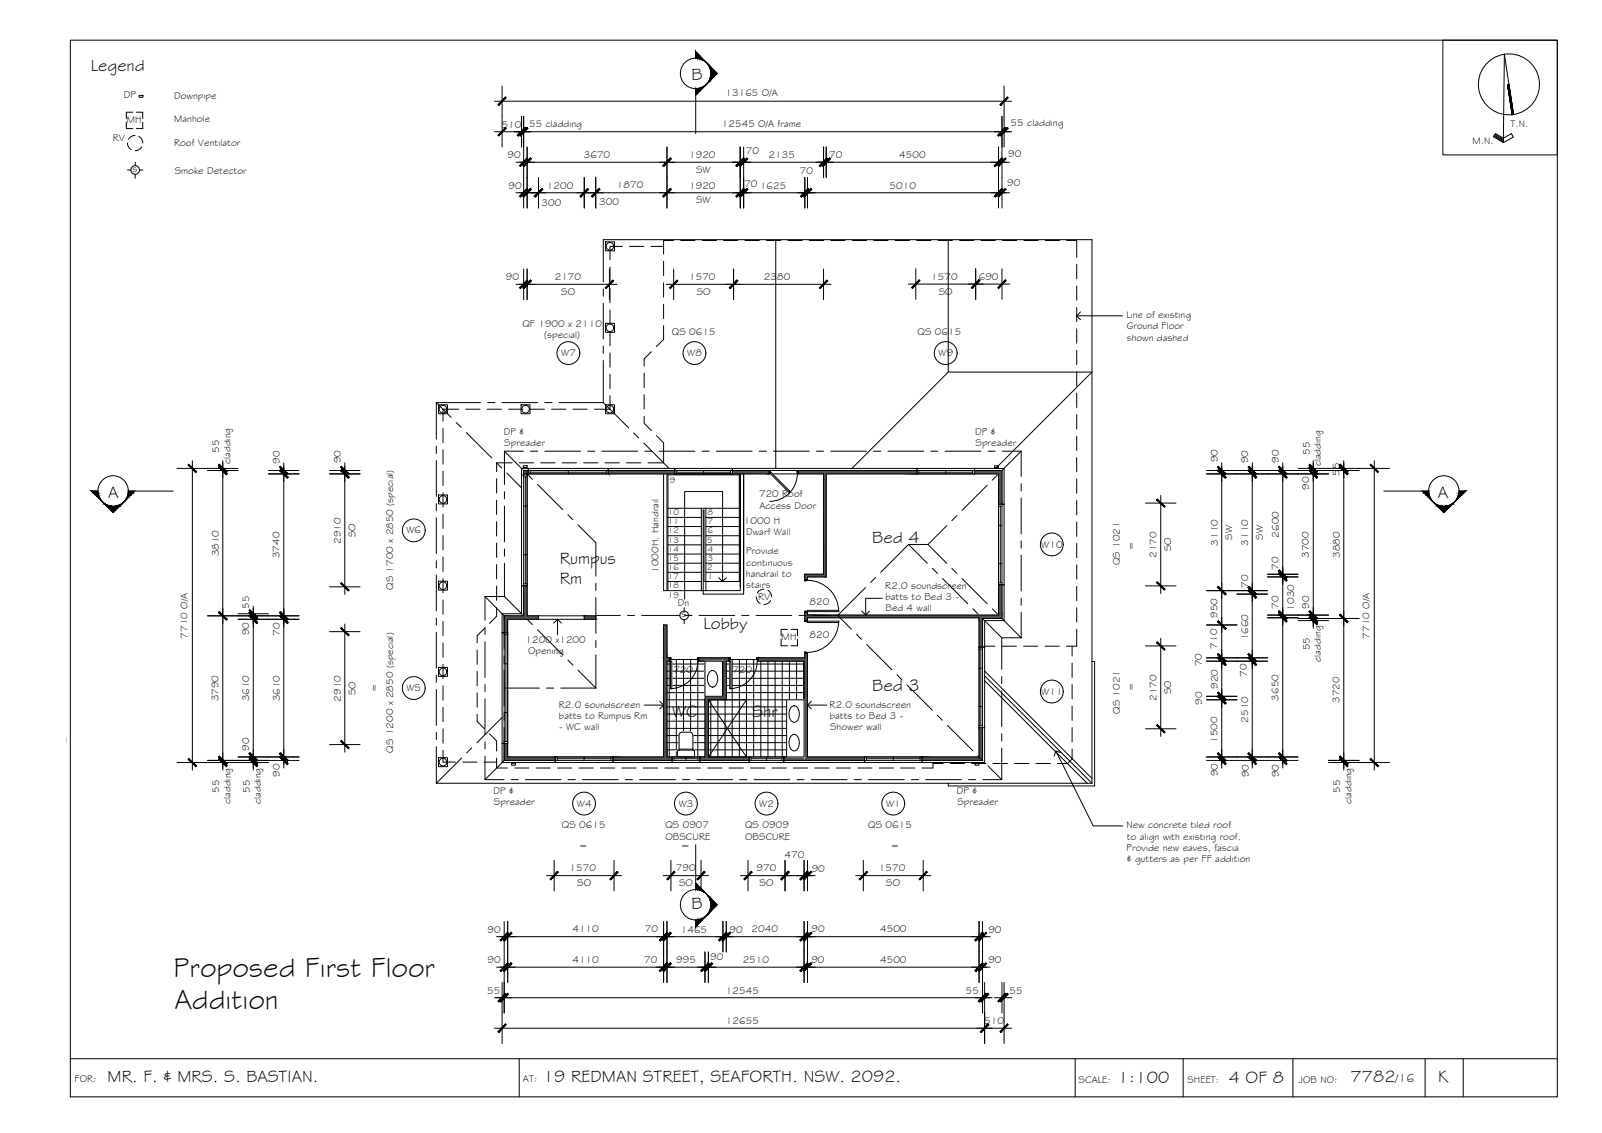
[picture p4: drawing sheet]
<svg xmlns="http://www.w3.org/2000/svg" width="420mm" height="297mm" viewBox="0 0 420 297" stroke-linecap="round" stroke-linejoin="round" font-family="sans-serif">
<defs><g id="words">
<g font-size="7.5">
<text x="45.5" y="256.2">Proposed First Floor</text>
<text x="45.7" y="264.6">Addition</text>
</g>
<g font-size="4.5">
<text x="23.8" y="18.5">Legend</text>
<text x="181.4" y="20.9">B</text>
<text x="28.4" y="130.6">A</text>
<text x="377.1" y="130.6">A</text>
<text x="228.8" y="142.3">Bed 4</text>
<text x="146.8" y="148">Rumpus</text>
<text x="146.8" y="153">Rm</text>
<text x="184.5" y="165">Lobby</text>
<text x="228.8" y="181.1">Bed 3</text>
<text x="176.3" y="188.1">WC</text>
<text x="197.3" y="188.1">Shr</text>
<text x="181.4" y="238.4">B</text>
<text x="28.2" y="283.6">MR. F. &amp; MRS. S. BASTIAN.</text>
<text x="142.4" y="283.6">19 REDMAN STREET, SEAFORTH. NSW. 2092.</text>
<text x="293.2" y="283.9">1:100</text>
<text x="322.3" y="283.9">4 OF 8</text>
<text x="354.2" y="283.8">7782</text>
<text x="377.2" y="283.7">K</text>
</g>
<text font-size="3.2" x="366" y="283.8">/16</text>
<g font-size="2.6">
<text x="32.5" y="25.7">DP</text>
<text x="45.7" y="26">Downpipe</text>
<text x="190.3" y="25.3">13165 O/A</text>
<text x="33.3" y="32.3">MH</text>
<text x="45.7" y="32">Manhole</text>
<text x="131.6" y="33.5">510</text>
<text x="138.8" y="33.4">55 cladding</text>
<text x="189.3" y="33.3">12545 O/A frame</text>
<text x="265.1" y="33.1">55 cladding</text>
<text x="396.2" y="33.4">T.N.</text>
<text x="29.6" y="37.1">RV</text>
<text x="45.7" y="38.4">Roof Ventilator</text>
<text x="133.1" y="41.5">90</text>
<text x="153.1" y="41.4">3670</text>
<text x="180.7" y="41.5">1920</text>
<text x="195.6" y="40.4">70</text>
<text x="201.6" y="41.5">2135</text>
<text x="217.5" y="41.4">70</text>
<text x="235.8" y="41.5">4500</text>
<text x="264.4" y="41.1">90</text>
<text x="386.2" y="37.7">M.N.</text>
<text x="34.8" y="45.1">s</text>
<text x="45.8" y="45.5">Smoke Detector</text>
<text x="182.5" y="45.3">SW</text>
<text x="209.7" y="45.6">70</text>
<text x="133.4" y="49.5">90</text>
<text x="142" y="54">300</text>
<text x="143.4" y="49.5">1200</text>
<text x="157.1" y="53.7">300</text>
<text x="161.8" y="49.4">1870</text>
<text x="180.7" y="49.5">1920</text>
<text x="182.5" y="53.3">SW</text>
<text x="195.2" y="49.1">70</text>
<text x="199.3" y="49.5">1625</text>
<text x="233.3" y="49.5">5010</text>
<text x="264.2" y="48.8">90</text>
<text x="132.7" y="73.5">90</text>
<text x="145.5" y="73.4">2170</text>
<text x="147.2" y="77.3">SO</text>
<text x="180.7" y="73.4">1570</text>
<text x="182.7" y="77.3">SO</text>
<text x="200.3" y="73.5">2380</text>
<text x="244.2" y="73.4">1570</text>
<text x="246.2" y="77.3">SO</text>
<text x="256.7" y="73.4">690</text>
<text x="295.4" y="83.4">Line of existing</text>
<text x="137" y="85.6">QF 1900 x 2110</text>
<text x="142.8" y="88.5">(special)</text>
<text x="176.2" y="87.9">QS 0615</text>
<text x="240.6" y="87.9">QS 0615</text>
<text x="295.5" y="86.4">Ground Floor</text>
<text x="295.5" y="89.3">shown dashed</text>
<text x="147.2" y="93.4">W7</text>
<text x="180.3" y="93.4">W8</text>
<text x="246.2" y="93.4">W9</text>
<text x="132.1" y="114">DP &amp;</text>
<text x="255.7" y="114">DP &amp;</text>
<text x="57.5" y="118.7" transform="rotate(-90 57.5 118.7)">55</text>
<text x="132.3" y="116.9">Spreader</text>
<text x="255.8" y="116.9">Spreader</text>
<text x="343.5" y="119.3" transform="rotate(-90 343.5 119.3)">55</text>
<text x="60.4" y="121.7" transform="rotate(-90 60.4 121.7)">cladding</text>
<text x="73.4" y="121.6" transform="rotate(-90 73.4 121.6)">90</text>
<text x="89.4" y="121.5" transform="rotate(-90 89.4 121.5)">90</text>
<text x="319.4" y="121.2" transform="rotate(-90 319.4 121.2)">90</text>
<text x="327.4" y="121.4" transform="rotate(-90 327.4 121.4)">90</text>
<text x="335.4" y="121.4" transform="rotate(-90 335.4 121.4)">90</text>
<text x="346.4" y="122.3" transform="rotate(-90 346.4 122.3)">cladding</text>
<text x="351.4" y="124.8" transform="rotate(-90 351.4 124.8)">55</text>
<text x="199.1" y="130.4">720 Roof</text>
<text x="343.4" y="128.5" transform="rotate(-90 343.4 128.5)">90</text>
<text x="195.1" y="137.3">1000 H</text>
<text x="199.2" y="133.3">Access Door</text>
<text x="89.4" y="142.6" transform="rotate(-90 89.4 142.6)">2910</text>
<text x="93.2" y="140.9" transform="rotate(-90 93.2 140.9)">SO</text>
<text x="106.6" y="139.8">W6</text>
<text x="195.7" y="140.2">Dwarf Wall</text>
<text x="273.1" y="143.5">W10</text>
<text x="319.4" y="143" transform="rotate(-90 319.4 143)">3110</text>
<text x="323.2" y="141.6" transform="rotate(-90 323.2 141.6)">SW</text>
<text x="327.4" y="143" transform="rotate(-90 327.4 143)">3110</text>
<text x="331.2" y="141.6" transform="rotate(-90 331.2 141.6)">SW</text>
<text x="335.4" y="140.9" transform="rotate(-90 335.4 140.9)">2600</text>
<text x="57.4" y="145.9" transform="rotate(-90 57.4 145.9)">3810</text>
<text x="73.3" y="146.3" transform="rotate(-90 73.3 146.3)">3740</text>
<text x="195.7" y="145.3">Provide</text>
<text x="195.7" y="148.3">continuous</text>
<text x="293.7" y="148.2" transform="rotate(-90 293.7 148.2)">QS 1021</text>
<text x="297.5" y="144.2" transform="rotate(-90 297.5 144.2)">=</text>
<text x="303.3" y="146.3" transform="rotate(-90 303.3 146.3)">2170</text>
<text x="307.2" y="144.6" transform="rotate(-90 307.2 144.6)">SO</text>
<text x="335.3" y="149.5" transform="rotate(-90 335.3 149.5)">70</text>
<text x="343.3" y="146.2" transform="rotate(-90 343.3 146.2)">3700</text>
<text x="351.4" y="146.2" transform="rotate(-90 351.4 146.2)">3880</text>
<text x="103.1" y="154.7" transform="rotate(-90 103.1 154.7)">QS 1700 x 2850 (special)</text>
<text x="172.7" y="150.2" transform="rotate(-90 172.7 150.2)">1000H. Handrail</text>
<text x="195.7" y="151.2">handrail to</text>
<text x="195.7" y="154.1">stairs</text>
<text x="232.2" y="154.5">R2.0 soundscreen</text>
<text x="327.3" y="154.1" transform="rotate(-90 327.3 154.1)">70</text>
<text x="65.4" y="159.6" transform="rotate(-90 65.4 159.6)">55</text>
<text x="177.7" y="158.8">Dn</text>
<text x="178.8" y="161.9">s</text>
<text x="198.8" y="157.3">RV</text>
<text x="212.3" y="158.6">820</text>
<text x="232.2" y="157.4">batts to Bed 3 -</text>
<text x="232.2" y="160.3">Bed 4 wall</text>
<text x="319.3" y="162" transform="rotate(-90 319.3 162)">950</text>
<text x="335.3" y="159.7" transform="rotate(-90 335.3 159.7)">70</text>
<text x="339.4" y="160.1" transform="rotate(-90 339.4 160.1)">1030</text>
<text x="343.4" y="159.6" transform="rotate(-90 343.4 159.6)">90</text>
<text x="49.2" y="167.4" transform="rotate(-90 49.2 167.4)">7710 O/A</text>
<text x="65.4" y="166.6" transform="rotate(-90 65.4 166.6)">90</text>
<text x="73.3" y="166.6" transform="rotate(-90 73.3 166.6)">70</text>
<text x="205" y="167.9">MH</text>
<text x="212.3" y="167.1">820</text>
<text x="327.4" y="167.9" transform="rotate(-90 327.4 167.9)">1660</text>
<text x="359.2" y="167.4" transform="rotate(-90 359.2 167.4)">7710 O/A</text>
<text x="137.8" y="168.5">1200 x1200</text>
<text x="138.5" y="171.4">Opening</text>
<text x="319.2" y="170" transform="rotate(-90 319.2 170)">710</text>
<text x="343.5" y="170.5" transform="rotate(-90 343.5 170.5)">55</text>
<text x="346.4" y="173.5" transform="rotate(-90 346.4 173.5)">cladding</text>
<text x="176.6" y="176.5">720</text>
<text x="192.1" y="176.5">720</text>
<text x="315.2" y="174.7" transform="rotate(-90 315.2 174.7)">70</text>
<text x="327" y="177.5" transform="rotate(-90 327 177.5)">70</text>
<text x="57.3" y="183.9" transform="rotate(-90 57.3 183.9)">3790</text>
<text x="65.4" y="183.9" transform="rotate(-90 65.4 183.9)">3610</text>
<text x="73.4" y="183.9" transform="rotate(-90 73.4 183.9)">3610</text>
<text x="89.4" y="184" transform="rotate(-90 89.4 184)">2910</text>
<text x="93.2" y="182.2" transform="rotate(-90 93.2 182.2)">SO</text>
<text x="99" y="181.5" transform="rotate(-90 99 181.5)">=</text>
<text x="106.6" y="181.2">W5</text>
<text x="146.6" y="185.6">R2.0 soundscreen</text>
<text x="217.6" y="185.6">R2.0 soundscreen</text>
<text x="273.1" y="182.1">W11</text>
<text x="297.5" y="181.2" transform="rotate(-90 297.5 181.2)">=</text>
<text x="303.3" y="183.8" transform="rotate(-90 303.3 183.8)">2170</text>
<text x="307.2" y="182" transform="rotate(-90 307.2 182)">SO</text>
<text x="315.3" y="184.8" transform="rotate(-90 315.3 184.8)">90</text>
<text x="319.4" y="180.6" transform="rotate(-90 319.4 180.6)">920</text>
<text x="335.4" y="183.7" transform="rotate(-90 335.4 183.7)">3650</text>
<text x="351.3" y="184.2" transform="rotate(-90 351.3 184.2)">3720</text>
<text x="146.6" y="188.5">batts to Rumpus Rm</text>
<text x="146.7" y="191.5">- WC wall</text>
<text x="217.6" y="188.5">batts to Bed 3 -</text>
<text x="217.7" y="191.5">Shower wall</text>
<text x="293.7" y="187.2" transform="rotate(-90 293.7 187.2)">QS 1021</text>
<text x="327.3" y="189.5" transform="rotate(-90 327.3 189.5)">2510</text>
<text x="0" y="194.3">ector - Existing</text>
<text x="65.4" y="196.8" transform="rotate(-90 65.4 196.8)">90</text>
<text x="103.1" y="197.3" transform="rotate(-90 103.1 197.3)">QS 1200 x 2850 (special)</text>
<text x="319.3" y="194.8" transform="rotate(-90 319.3 194.8)">1500</text>
<text x="73.4" y="203.6" transform="rotate(-90 73.4 203.6)">90</text>
<text x="319.4" y="203.6" transform="rotate(-90 319.4 203.6)">90</text>
<text x="327.6" y="203.8" transform="rotate(-90 327.6 203.8)">90</text>
<text x="335.4" y="203.8" transform="rotate(-90 335.4 203.8)">90</text>
<text x="57.5" y="207.8" transform="rotate(-90 57.5 207.8)">55</text>
<text x="65.5" y="207.8" transform="rotate(-90 65.5 207.8)">55</text>
<text x="129.4" y="208.1">DP &amp;</text>
<text x="251" y="208.1">DP &amp;</text>
<text x="351.5" y="207.8" transform="rotate(-90 351.5 207.8)">55</text>
<text x="60.4" y="210.9" transform="rotate(-90 60.4 210.9)">cladding</text>
<text x="68.4" y="210.9" transform="rotate(-90 68.4 210.9)">cladding</text>
<text x="129.5" y="211.1">Spreader</text>
<text x="151.3" y="211.5">W4</text>
<text x="178" y="211.5">W3</text>
<text x="199.1" y="211.5">W2</text>
<text x="232.4" y="211.5">W1</text>
<text x="251.1" y="211.1">Spreader</text>
<text x="354.4" y="210.8" transform="rotate(-90 354.4 210.8)">cladding</text>
<text x="147.3" y="217.2">QS 0615</text>
<text x="174.5" y="217.2">QS 0907</text>
<text x="174.5" y="220.1">OBSCURE</text>
<text x="195.4" y="217.2">QS 0909</text>
<text x="195.4" y="220.1">OBSCURE</text>
<text x="227.7" y="217.2">QS 0615</text>
<text x="295.4" y="217.2">New concrete tiled roof</text>
<text x="295.6" y="220.1">to align with existing roof.</text>
<text x="151.9" y="222.6">=</text>
<text x="178.6" y="222.6">=</text>
<text x="205.8" y="225">470</text>
<text x="233.6" y="222.6">=</text>
<text x="295.5" y="223">Provide new eaves, fascia</text>
<text x="295.5" y="226">&amp; gutters as per FF addition</text>
<text x="149.4" y="228.4">1570</text>
<text x="151.4" y="232.3">SO</text>
<text x="177.3" y="228.4">790</text>
<text x="178.1" y="232.3">SO</text>
<text x="198.4" y="228.4">970</text>
<text x="199.2" y="232.3">SO</text>
<text x="212.9" y="228.5">90</text>
<text x="230.5" y="228.4">1570</text>
<text x="232.5" y="232.3">SO</text>
<text x="127.9" y="244.5">90</text>
<text x="150.1" y="244.5">4110</text>
<text x="169.1" y="244.5">70</text>
<text x="178.5" y="244.5">1465</text>
<text x="191.4" y="244.5">90</text>
<text x="197.1" y="244.5">2040</text>
<text x="212.9" y="244.5">90</text>
<text x="230.8" y="244.5">4500</text>
<text x="259.2" y="244.5">90</text>
<text x="186.3" y="251.7">90</text>
<text x="127.9" y="252.5">90</text>
<text x="150.1" y="252.5">4110</text>
<text x="168.9" y="252.5">70</text>
<text x="177.4" y="252.5">995</text>
<text x="194.8" y="252.5">2510</text>
<text x="212.8" y="252.5">90</text>
<text x="230.8" y="252.5">4500</text>
<text x="259.2" y="252.5">90</text>
<text x="127.8" y="260.5">55</text>
<text x="190.4" y="260.5">12545</text>
<text x="253.3" y="260.5">55</text>
<text x="264.8" y="260.5">55</text>
<text x="190.4" y="268.5">12655</text>
<text x="258.1" y="268.5">510</text>
<text x="19.6" y="283.8">FOR:</text>
<text x="137.2" y="283.6">AT:</text>
<text x="282.9" y="283.9">SCALE:</text>
<text x="311.5" y="283.9">SHEET:</text>
<text x="340.7" y="283.9">JOB NO:</text>
</g>
<g font-size="2.2">
<text x="175.7" y="126.5">9</text>
<text x="175.2" y="135.1">10</text>
<text x="175.2" y="137.4">11</text>
<text x="185.6" y="137.4">7</text>
<text x="185.6" y="135.1">8</text>
<text x="175.2" y="139.8">12</text>
<text x="175.2" y="142.3">13</text>
<text x="185.5" y="142.3">5</text>
<text x="185.5" y="139.8">6</text>
<text x="175.2" y="144.6">14</text>
<text x="175.2" y="147.1">15</text>
<text x="175.2" y="149.5">16</text>
<text x="185.5" y="149.5">2</text>
<text x="185.6" y="147.1">3</text>
<text x="185.6" y="144.6">4</text>
<text x="175.2" y="151.8">17</text>
<text x="175.2" y="154.3">18</text>
<text x="185.5" y="151.8">1</text>
<text x="175.2" y="156.6">19</text>
</g>
</g></defs>
<!-- layer: BORDER -->
<g fill="none" stroke="#000" stroke-width=".26">
<path d="M18.4 10.5h390v277.1h-390zM378.4 10.5h30v30.1h-30zM391.8 35.6l2.5 1.5M391.9 35.4l2.4 1.4M392.1 35.2l2.2 1.3M395.4 22.2l1.2 7.9M396.9 30l-2.3-15.8-.3 23.2 2.6-1.5-.5-.9-2.1 1.2-2.1-1.2-.5 .8 2.6 1.6M18.4 277.6h390M136.2 277.6v10M282 277.6v10M310.3 277.6v10M339.1 277.6v10"/>
<path d="M373.8 277.6v10M383.8 277.6v10"/>
<circle cx="395.7" cy="22.1" r="8"/>
</g>
<!-- layer: SERVICES -->
<g fill="none" stroke="#000" stroke-width=".26">
<path d="M33.1 32v1.7h1.7M33.4 37.5l.2 .8 .8 .9M34.8 29.4h-1.7v1.7M35.4 35.5l-1.1 .4-.6 .6M35.8 29.4h1.6v1.7M36.4 35.8l.9 .9 .1 .8M36.5 25h1v.5h-1zM37.2 38.5l-.6 .6-1.2 .4M37.4 32v1.7h-1.6M33.4 44.6h.9M35.5 42.5v.9M35.5 45.7v1"/>
<path d="M36.6 44.6h.9M137.2 122.1h1v.5h-1zM260.8 122.1h1v.5h-1zM179.4 159.3v.9M198.4 156.5l.3 1.1 .7 .6M200.4 154.5l-1.2 .3-.6 .7M201.4 154.7l.6 .6 .4 1.2M202.1 157.5l-.6 .6-1.1 .4M177.4 161.3h.9M179.4 162.5v1M180.6 161.3h.9M204.9 167.6v1.7h1.7"/>
<path d="M206.6 165h-1.7v1.7M207.5 165h1.7v1.7M209.2 167.6v1.7h-1.7M134.2 200.1h1v.5h-1zM255.7 200.1h1v.5h-1z"/>
<circle cx="35.5" cy="44.6" r="1.13"/>
<circle cx="179.4" cy="161.3" r="1.13"/>
</g>
<!-- layer: EXISTING -->
<g fill="none" stroke="#000" stroke-width=".26">
<path d="M158.8 63.4h2.4v2.4h-2.4zM160 70v3.8M160 75.6v3.8M163.3 64.6h-3.3v3.5M165.1 64.6h3.8M170.8 64.6h3.2M174 68.5v3.8M174 74.1v3.8M174 79.8v3.7M176.6 63h-2.6v3.6M178.5 63h3.8M184.2 63h3.7"/>
<path d="M189.8 63h3.7M195.4 63h3.7M201 63h3.8M206.7 63h3.7M212.3 63h3.7M217.9 63h3.7M223.5 63h3.8M229.2 63h3.7M234.8 63h3.7M240.4 63h3.7M246 63h3.8M251.7 63h3.7"/>
<path d="M257.3 63h3.7M262.9 63h3.7M268.5 63h3.8M274.2 63h3.7M279.8 63h2.6v4.5M282.4 69.3v3.8M282.4 75v3.7M158.8 84.8h2.4v2.3h-2.4zM160 81.3v3.7M160 86.9v3.7M160 92.5v3.8M160 98.1v3.8"/>
<path d="M168.9 97.8v3.8M170.8 92.2l-1.9 1.9v1.9M174 85.4v3.6l-1.8 1.9M282.4 80.6v3.7M282.4 86.2v3.8M282.4 91.8v3.8M282.4 97.5v3.7M115 106.1h2.4v2.4h-2.4zM116.2 112.3v3.7M116.2 117.9v3.8M120.3 107.3h-4.1v3.1M122.2 107.3h3.7"/>
<path d="M127.8 107.3h3.7M133.4 107.3h3.7M136.7 106.1h2.3v2.4h-2.3zM139 107.3h3.8M144.7 107.3h3.7M150.3 107.3h3.7M158.8 106.1h2.4v2.4h-2.4zM160 103.8v3.5h-4.1M168.9 109.1v1.9l1.9 1.9M168.9 103.5v3.7M172.2 114.2l1.8 1.9v5.2h-4M282.4 103.1v3.7"/>
<path d="M282.4 108.7v3.8M282.4 114.4v3.7M282.4 120v3.7M115 129.8h2.4v2.3h-2.4zM116.2 123.5v3.8M116.2 129.2v3.7M116.2 134.8v3.7M130.2 125.5v3.8M130.2 131.1v3.8M130.2 136.8v3.7M134.3 121.3h-4.1v2.3M136.2 121.3h3.8"/>
<path d="M141.8 121.3h3.8M147.5 121.3h3.7M153.1 121.3h3.7M158.7 121.3h3.7M164.3 121.3h3.8M282.4 125.6v3.7M282.4 131.2v3.8M282.4 136.9v3.7M115 152.4h2.4v2.3h-2.4zM116.2 140.4v3.8M116.2 146v3.8M116.2 151.7v3.7"/>
<path d="M116.2 157.3v3.8M130.2 142.4v3.7M130.2 148v3.8M130.2 153.6v3.8M130.2 159.3v2.3l-1.8 1.8M282.4 142.5v3.7M282.4 148.1v3.7M282.4 153.7v3.8M282.4 159.4v3.7M115 175h2.4v2.3h-2.4zM116.2 162.9v3.8M116.2 168.6v3.7"/>
<path d="M116.2 174.2v3.7M116.2 179.8v3.8M125.1 170.4v3.8M125.1 176v3.8M127 164.8l-1.9 1.9v1.8M258.2 169.4h2.7M262.8 169.4h3.8M268.4 169.4h3.8M274.1 169.4h3.7M281.2 169.4v2.6M281.2 173.9v3.7M281.2 179.5v3.7"/>
<path d="M282.4 165v4.4h-2.7M115 198.6h2.4v2.4h-2.4zM116.2 185.4v3.8M116.2 191.1v3.7M116.2 196.7v3.1h3.3M121.3 199.8h3.8M125.1 187.3v1.9l1.9 1.8M125.1 181.6v3.8M127 199.8h3.2M128.4 192.4l1.8 1.9v2.6M130.2 198.7v2.7h2.9M244.7 199.9v1.5h-2.9"/>
<path d="M281.2 196.4v2.6l-1.2 1.2h-2.7M281.2 185.1v3.8M281.2 190.7v3.8M135 201.4h3.7M140.6 201.4h3.7M146.2 201.4h3.8M151.8 201.4h3.8M157.5 201.4h3.7M163.1 201.4h3.7M168.7 201.4h3.8M174.3 201.4h3.8M180 201.4h3.7"/>
<path d="M185.6 201.4h3.7M191.2 201.4h3.8M196.8 201.4h3.8M202.5 201.4h3.7M208.1 201.4h3.7M213.7 201.4h3.8M219.3 201.4h3.8M225 201.4h3.7M230.6 201.4h3.7M236.2 201.4h3.8M244.7 200.2h2.6M249.2 200.2h3.8"/>
<path d="M254.8 200.2h3.8M260.5 200.2h3.7M266.1 200.2h3.7M271.7 200.2h3.8"/>
<circle cx="160" cy="64.6" r="1.01"/>
<circle cx="160" cy="85.9" r="1.01"/>
<circle cx="116.2" cy="107.3" r="1.01"/>
<circle cx="137.8" cy="107.3" r="1.01"/>
<circle cx="160" cy="107.3" r="1.01"/>
<circle cx="116.2" cy="130.9" r="1.01"/>
<circle cx="116.2" cy="153.5" r="1.01"/>
<circle cx="116.2" cy="176.2" r="1.01"/>
<circle cx="116.2" cy="199.8" r="1.01"/>
</g>
<!-- layer: ROOFPLAN EXIST. -->
<g fill="none" stroke="#000" stroke-width=".26">
<path d="M158.2 73.9v-11.1h128.2v110.6M158.2 75.7v1.9M158.2 79.5v9.4M203.5 62.8v60M248.7 62.8v34.8l-25.3 25.2M158.2 90.8v1.8M158.2 94.5v11.1M248.7 97.6h37.7l-25.3 25.2M114.4 105.6l3.9 3.8M114.4 105.6v9.5M114.4 117v1.9M114.4 105.6h11.6"/>
<path d="M119.6 110.8l1.4 1.3M122.3 113.4l6.6 6.6M127.9 105.6h1.9M131.6 105.6h9.4M142.9 105.6h1.9M146.6 105.6h11.6M158.2 105.6l6.7 6.6M166.2 113.5l1.3 1.3M168.9 116.2l6.6 6.6M114.4 120.7v9.4M114.4 132v1.9M114.4 135.8v9.3"/>
<path d="M130.2 121.4l1.4 1.3M132.9 124l3.9 3.9M114.4 147v1.9M114.4 150.8v9.3M114.4 162v1.9M114.4 165.8v9.3M114.4 177v1.9M114.4 180.8v9.4M114.4 192v1.9M114.4 195.8v9.6M121.1 198.7l-6.7 6.7M123.7 196.1l-1.3 1.3"/>
<path d="M131.7 188.1l-6.6 6.6M114.4 205.4h134.3"/>
</g>
<!-- layer: STAIRS -->
<g fill="none" stroke="#000" stroke-width=".26">
<path d="M174 124.2v30.6h9.9M175.2 133.3h18.7M175.2 135.7h8.7M175.2 138h8.7M183.9 133.3v21.5M185.1 133.3v21.5M185.1 135.7h8.8M185.1 138h8.8M195 124.2v31.6h-10.6v-22.1h.2v18.8h9.5M174.9 154.8v-30.6h19.2v30.6h-10.2M175.2 152.5h8.7M175.2 140.5h8.7"/>
<path d="M175.2 142.8h8.7M175.2 145.3h8.7M175.2 147.7h8.7M175.2 150h8.7M185.1 140.5h8.8M185.1 142.8h8.8M185.1 145.3h8.8M185.1 147.7h8.8M185.1 150h8.8M193.9 152.5v-28h-18.7v30.3"/>
</g>
<!-- layer: INSULCLAD -->
<path d="M138.5 122.8h-1.7v1.7M159.5 122.8h17.5M192.1 122.8h48.4M255.6 122.8h7.7v9.4M136.8 153.6v7.3h-5.1v5M263.3 153.3v9.4h-5.1v6.9M131.7 194.9v5h13.9M160.7 199.9h15.6M183.6 199.9h12.9M205.6 199.9h21.1M258.2 190.7v9.2h-16.4" fill="none" stroke="#000" stroke-width=".26"/>
<!-- layer: ROOFPLAN NEW -->
<g fill="none" stroke="#000" stroke-width=".26">
<path d="M132.3 118.3h5M132.3 118.3v8.7M132.3 118.3l4.7 4.7M139.1 118.3h1.9M142.9 118.3h9.4M154.1 118.3h1.9M157.9 118.3h9.3M169.1 118.3h1.9M172.9 118.3h9.4M184.1 118.3h1.9M187.9 118.3h9.4M199.1 118.3h1.9"/>
<path d="M202.9 118.3h9.3M214.1 118.3h1.9M217.9 118.3h9.4M229.1 118.3h1.9M232.9 118.3h9.4M244.1 118.3h1.9M247.9 118.3h9.3M259.1 118.3h1.9M262.9 118.3h4.9M267.8 118.3v6.6M267.8 118.3l-4.9 4.9M132.3 128.9v1.9"/>
<path d="M132.3 132.7v9.3M138.3 124.3l1.3 1.4M141 127l6.6 6.6M148.9 134.9l1.3 1.4M151.6 137.6l4.7 4.7v8.7M248.3 137.8l-4.9 4.9 4.9 5M251 135.2l-1.4 1.3M258.9 127.2l-6.6 6.6M261.6 124.6l-1.3 1.3M267.8 126.8v1.9M267.8 130.6v9.3M127.2 156.4v6.2"/>
<path d="M127.2 156.4h5.1M127.2 156.4l5 5.1v8.6M132.3 143.9v1.9M132.3 147.7v8.7M132.3 156.4l4.7 4.7M156.3 152.9v1.9M156.3 156.7v9.3M227 154l-7.3 7.3M229.6 151.4l-1.3 1.3M238.3 142.7l4.9 5M243.4 142.7h-5.1l-7.3 7.4M244.5 149l1.4 1.3"/>
<path d="M247.2 151.7l6.6 6.6M249.6 149l1.4 1.3M252.3 151.7l6.6 6.6M255.2 159.6l1.3 1.3M260.3 159.6l1.3 1.3M267.8 141.8v1.9M267.8 145.6v9.3M267.8 156.8v1.9M127.2 164.5v1.8M127.2 168.2v9.4M127.2 179.5v1.8M132.2 172v1.8"/>
<path d="M132.2 175.7v9.4M138.3 162.4l1.3 1.4M141 165.1l6.6 6.6M148.9 173.1l1.3 1.3M151.6 175.7l4.7 4.7M156.3 161.3h6.4M156.3 167.9v1.9M156.3 171.7v8.7M164.6 161.3h1.8M168.3 161.3h9.4M179.5 161.3h1.9M183.3 161.3h9.4"/>
<path d="M194.5 161.3h1.9M198.3 161.3h9.4M209.6 161.3h1.8M213.3 161.3h6.4M219.7 161.3l3.6 3.7M224.6 166.3l1.4 1.3M227.3 169l6.6 6.6M235.3 176.9l1.3 1.3M237.9 179.6l6.6 6.6M257.8 162.3l4.9 4.9M262.7 167.2h5.1M262.7 167.2v8.3"/>
<path d="M262.7 177.4v1.8M262.9 162.3l4.9 4.9M267.8 160.6v6.6M127.2 183.2v9.4M127.2 194.5v1.8M127.2 198.2v6.2M132.2 190.7v8.7l-5 5M132.2 180.4h9.2M132.2 187v1.8M143.3 180.4h1.9M147.1 180.4h9.2M245.9 187.5l1.3 1.3"/>
<path d="M248.5 190.2l6.6 6.6M256.5 198.1l1.3 1.3M262.7 181.1v9.4M262.7 192.4v1.8M262.7 196.1v8.3M127.2 204.4h5M134 204.4h1.9M137.8 204.4h9.4M149 204.4h1.9M152.8 204.4h9.3M164 204.4h1.9M167.8 204.4h9.4"/>
<path d="M179 204.4h1.9M182.8 204.4h9.4M194 204.4h1.9M197.8 204.4h9.3M209 204.4h1.9M212.8 204.4h9.4M224 204.4h1.9M227.8 204.4h9.4M239 204.4h1.9M242.8 204.4h9.3M254 204.4h1.9M257.8 204.4h4.9"/>
<path d="M259.1 200.8l3.6 3.6"/>
</g>
<!-- layer: HATCH -->
<g fill="#545454" stroke="#545454" stroke-width=".26">
<path d="M137.3 123.4l.9 .8v-.8zM137.3 123.4l.9 .8h-.9z"/>
<path d="M159.8 123.4l17.2 .8v-.8zM159.8 123.4l17.2 .8h-17.2z"/>
<path d="M159.5 123.4l.3 .8v-.8zM159.5 123.4l.3 .8h-.3z"/>
<path d="M192.1 123.4l9.6 .8v-.8zM192.1 123.4l9.6 .8h-9.6z"/>
<path d="M209.3 123.4l31.2 .8v-.8zM209.3 123.4l31.2 .8h-31.2z"/>
<path d="M216 124.2l.7 26.4v-26.4zM216 124.2l.7 26.4h-.7z"/>
<path d="M211.1 150.6l5.6 .6v-.6zM211.1 150.6l5.6 .6h-5.6z"/>
<path d="M211.1 151.2l.7 .7v-.7zM211.1 151.2l.7 .7h-.7z"/>
<path d="M255.6 123.4l7.2 .8v-.8zM255.6 123.4l7.2 .8h-7.2z"/>
<path d="M261.9 124.2l.9 8v-8zM261.9 124.2l.9 8h-.9z"/>
<path d="M137.3 153.6l.9 7.9v-7.9zM137.3 153.6l.9 7.9h-.9z"/>
<path d="M153.2 161.5l3 .9v-.9zM153.2 161.5l3 .9h-3z"/>
<path d="M132.2 161.5l9 .9v-.9zM132.2 161.5l9 .9h-9z"/>
<path d="M132.2 162.4l.9 3.5v-3.5zM132.2 162.4l.9 3.5h-.9z"/>
<path d="M132.2 194.9l.9 3.6v-3.6zM132.2 194.9l.9 3.6h-.9z"/>
<path d="M132.2 198.5l13.4 .9v-.9zM132.2 198.5l13.4 .9h-13.4z"/>
<path d="M174 163.8l.9 8.7v-8.7zM174 163.8l.9 8.7h-.9z"/>
<path d="M174 172.5l1.6 .8v-.8zM174 172.5l1.6 .8h-1.6z"/>
<path d="M174 173.3l.9 25.2v-25.2zM174 173.3l.9 25.2h-.9z"/>
<path d="M160.7 198.5l15.6 .9v-.9zM160.7 198.5l15.6 .9h-15.6z"/>
<path d="M183.2 172.5l8 .8v-.8zM183.2 172.5l8 .8h-8z"/>
<path d="M189.6 173.3l.9 9.3v-9.3zM189.6 173.3l.9 9.3h-.9z"/>
<path d="M184.9 182.6l5.6 .9v-.9zM184.9 182.6l5.6 .9h-5.6z"/>
<path d="M184.9 183.5l.9 15v-15zM184.9 183.5l.9 15h-.9z"/>
<path d="M183.6 198.5l12.9 .9v-.9zM183.6 198.5l12.9 .9h-12.9z"/>
<path d="M211.1 171.3l.7 1.2v-1.2zM211.1 171.3l.7 1.2h-.7z"/>
<path d="M198.7 172.5l13.1 .8v-.8zM198.7 172.5l13.1 .8h-13.1z"/>
<path d="M210.9 173.3l.9 25.2v-25.2zM210.9 173.3l.9 25.2h-.9z"/>
<path d="M205.6 198.5l21.1 .9v-.9zM205.6 198.5l21.1 .9h-21.1z"/>
<path d="M256.8 190.7l.9 7.8v-7.8zM256.8 190.7l.9 7.8h-.9z"/>
<path d="M241.8 198.5l15.9 .9v-.9zM241.8 198.5l15.9 .9h-15.9z"/>
<path d="M261.9 153.3l.9 8v-8zM261.9 153.3l.9 8h-.9z"/>
<path d="M211.1 160.5l.7 .8v-.8zM211.1 160.5l.7 .8h-.7z"/>
<path d="M211.1 161.3l51.7 .7v-.7zM211.1 161.3l51.7 .7h-51.7z"/>
<path d="M256.8 162l6 .2v-.2zM256.8 162l6 .2h-6z"/>
<path d="M211.1 162l.7 .7v-.7zM211.1 162l.7 .7h-.7z"/>
<path d="M256.8 162.2l.9 7.4v-7.4zM256.8 162.2l.9 7.4h-.9z"/>
</g>
<!-- layer: NEWWORK -->
<g fill="none" stroke="#000" stroke-width=".26">
<path d="M138.2 123.4v1.1h-1.4M138.5 123.4h-1.2v1.1M138.5 122.8v1.4h-1.2M159.5 123.4h17.5M159.5 122.8v1.4h17.5v-1.4M192.1 123.4h48.4M192.1 122.8v1.4h23.9v26.4h-4.9v1.3h.7v-.7h4.9v-27h23.8v-1.4M201.7 123.4v.8M209.3 123.4v.8M255.6 123.4h7.2v8.8M255.6 122.8v1.4h6.3v8h1.4M136.8 153.6h1.4v7.9h3v.9h-8.1v3.5h-1.4"/>
<path d="M137.3 153.6v7.9h-5.1v4.4M262.8 153.3v8.9h-5.1v7.4M263.3 153.3h-1.4v8h-50.1v-.8h-.7v2.2h.7v-.7h45v7.6h1.4M153.2 161.5h3v.9h-3zM183.2 172.5v.8v-.8M183.2 173.3h6.4v9.3h-4.7v15.9h-1.3v1.4M183.2 172.5h8v.8h-.7v10.2h-4.7v15h10.7v1.4M258.2 177.2l28.2 28.2M258.2 178.5l26.9 26.9M258.2 175.9l28.2 28.2M131.7 194.9h1.4v3.6h12.5v1.4M132.2 194.9v4.5h13.4"/>
<path d="M160.7 199.9v-1.4h13.3v-34.7h.9v8.7h.7v.8h-.7v25.2h1.4v1.4M160.7 199.4h15.6M183.6 199.4h12.9M205.6 199.4h21.1M205.6 199.9v-1.4h5.3v-25.2h-12.1v-.8h12.3v-1.2h.7v27.2h14.9v1.4M257.7 190.7v8.7h-15.9M258.2 190.7h-1.4v7.8h-15v1.4M248.7 205.4h37.7v-32h.7v32.7h-38.4z"/>
</g>
<!-- layer: TILES -->
<g fill="none" stroke="#000" stroke-width=".26">
<path d="M174.9 174.1h14.7M174.9 176h14.7M174.9 177.8h14.7M174.9 179.7h14.7M175.5 173.3v25.2M175.6 172.9h7.6M177.4 172.9v25.6M179.3 172.9v25.6M181.1 172.9v25.6M183 172.9v25.6M184.9 173.3v9.3M186.8 173.3v9.3"/>
<path d="M188.6 173.3v9.3M190.5 174.1h20.4M190.5 176h20.4M190.5 177.8h20.4M190.5 179.7h20.4M191.2 172.9h7.6M192 172.9v25.6M193.9 172.9v25.6M195.8 172.9v25.6M197.7 172.9v25.6M199.5 173.3v25.2M201.4 173.3v25.2"/>
<path d="M203.3 173.3v25.2M205.2 173.3v25.2M207 173.3v25.2M208.9 173.3v25.2M210.8 173.3v25.2M174.9 181.6h14.7M174.9 183.5h10M174.9 185.3h10M174.9 187.2h10M174.9 189.1h10M174.9 191h10M174.9 192.8h10"/>
<path d="M174.9 194.7h10M174.9 196.6h10M185.8 185.3h25.1M185.8 187.2h25.1M185.8 189.1h25.1M185.8 191h25.1M185.8 192.8h25.1M185.8 194.7h25.1M185.8 196.6h25.1M186.4 183.5v15M188.3 183.5v15M190.2 183.5v15"/>
<path d="M190.5 181.6h20.4M190.5 183.5h20.4"/>
</g>
<!-- layer: MASK -->
<g fill="#fff" stroke="#fff" stroke-width=".26">
<path d="M202.2 123.8l.2 .3h-.5z"/>
<path d="M201.9 124.1h.5l4.8 4.8z"/>
<path d="M211.8 162.8l8.2 .4h-8.2zM211.8 162.8l8.2 .4v-.4z"/>
<path d="M191.4 173.3h.3l-.3 7.3zM191.7 173.3l-.3 7.3h.3z"/>
<path d="M175.8 173.3l.4 7.3v-7.3zM175.8 173.3l.4 7.3h-.4z"/>
<path d="M201.9 124.1l4.9 4.8h.4zM206.8 128.9h.4l-.2 .2z"/>
<path d="M206.3 183.5h4.6v15zM206.3 183.5v15h4.6z"/>
<path d="M189.5 173.3l-4.6 9.3h4.6zM184.9 173.3h4.6l-4.6 9.3z"/>
<path d="M178.9 192h2.2zM178.7 192h2.4z"/>
<path d="M178.7 192h2.4zM178.7 192h2.4z"/>
<path d="M178.7 192h2.5zM178.6 192h2.6z"/>
<path d="M178.6 192h2.6zM178.6 192h2.6z"/>
<path d="M178.6 192l2.7 .1zM178.5 192.1h2.8z"/>
<path d="M178.5 192.1h2.9zM178.4 192.1h3z"/>
<path d="M178.4 192.1h3zM178.4 192.1h3z"/>
<path d="M178.4 192.1l3.1 .1zM178.4 192.1l3.1 .1z"/>
<path d="M178.3 192.2h3.2zM178.3 192.2h3.2z"/>
<path d="M178.3 192.2l3.3 .1zM178.3 192.2l3.3 .1z"/>
<path d="M178.2 192.3h3.4zM178.2 192.3h3.4z"/>
<path d="M178.2 192.3l3.5 .1zM178.2 192.3l3.5 .1z"/>
<path d="M178.2 192.4h3.5zM178.2 192.4h3.5z"/>
<path d="M178.2 192.4l3.5 .2zM178.2 192.4l3.5 .2h-3.6zM178.1 192.6h3.6zM178.1 192.6h3.6z"/>
<path d="M178.1 192.6l3.6 .1v-.1zM178.1 192.6l3.6 .1h-3.6z"/>
<path d="M178.1 192.7l3.6 4v-4zM178.1 192.7l3.6 4h-3.6z"/>
<path d="M177.9 196.7h4.1zM177.9 196.7h4.1z"/>
<path d="M177.9 196.7h4.1zM177.8 196.7h4.2z"/>
<path d="M177.8 196.7h4.3zM177.8 196.7h4.3z"/>
<path d="M177.8 196.7h4.3zM177.8 196.7h4.3z"/>
<path d="M177.7 196.7l4.4 .1zM177.7 196.7l4.4 .1z"/>
<path d="M177.7 196.8h4.4zM177.7 196.8h4.4z"/>
<path d="M177.7 196.8l4.5 .1zM177.7 196.8l4.5 .1z"/>
<path d="M177.7 196.9h4.5zM177.7 196.9h4.5z"/>
<path d="M177.7 196.9l4.5 1.6v-1.6zM177.7 196.9l4.5 1.6h-4.5z"/>
<path d="M211.8 160v.4l8.2-.4zM211.8 160.4l8.2-.4v.4z"/>
</g>
<path d="M201.9 124.1l.3-.3 5 5.1-.2 .2zM175.8 173.3h.4v7.3h-.4zM184.9 173.3h4.6v9.3h-4.6zM191.4 173.3h.3v7.3h-.3zM211.8 162.8h8.2v.4h-8.2zM211.8 160h8.2v.4h-8.2zM181.7 192.7a.75 .75 0 0 0-.7-.7h-2.1a.75 .75 0 0 0-.8 .7v4h-.4M181.7 192.7v4l.4 .2 .1 1.6h-4.5v-1.8M206.3 183.5h4.6v15h-4.6z" fill="none" stroke="#fff" stroke-width=".26"/>
<!-- layer: DOORS -->
<g fill="none" stroke="#000" stroke-width=".26">
<path d="M201.7 123.4h.4l-.2 .8h-.2zM201.9 124.1l.3-.3 5 5.1-.2 .2zM209 123.4h.3v.8h-.2zM211.1 151.9h.7v.3l-.7 .1zM175.6 172.5h.4l-.2 .8h-.2zM175.8 173.3h.4v7.3h-.4zM182.9 172.5h.3v.8h-.2zM191.2 172.5h.3l-.1 .8h-.2zM191.4 173.3h.3v7.3h-.3zM198.4 172.5h.4v.8h-.2zM211.1 162.7h.7v.1l-.7 .2zM211.1 170.9l.7 .2v.2h-.7z"/>
<path d="M211.1 160.2l.7 .2v.1h-.7zM211.8 162.8h8.2v.4h-8.2zM211.8 160h8.2v.4h-8.2z"/>
</g>
<!-- layer: 0.13 -->
<path d="M209.1 124.2a7.2 7.2 0 0 1-7.2 7.2M211.8 152.1a8.2 8.2 0 0 1 8.2 8.2M141.2 161.5h12M141.2 162.4h12M183 173.3a7.2 7.2 0 0 1-7.2 7.2M198.6 173.3a7.2 7.2 0 0 1-7.2 7.2M220 162.8a8.2 8.2 0 0 1-8.2 8.2" fill="none" stroke="#000" stroke-width=".26"/>
<!-- layer: WETAREA FIXTURES -->
<path d="M184.9 173.3h4.6v9.3h-4.6zM186.3 176a1.23 1.23 0 0 1 1.3 0 1.23 1.23 0 0 1 .6 1.2 2.21 2.21 0 0 1-1.3 2.9 2.3 2.3 0 0 1-1.2-3.2zM177.7 196.7h4.2l.3 .2v1.6h-4.5zM178.1 196.4h3.6M181.7 192.7a.75 .75 0 0 0-.7-.7h-2.1a.75 .75 0 0 0-.8 .7v4M181.7 192.7v4M185.8 183.5h10v15h-10zM185.8 183.5l10 15M195.8 183.5l-10 15M206.3 183.5h4.6v15h-4.6zM207.6 192.9a1.15 1.15 0 0 1 1.3-.2 1.15 1.15 0 0 1 .6 1.1 2.44 2.44 0 0 1-1.1 3.1 2.03 2.03 0 0 1-1.4-2.7zM207.6 185.4a1.16 1.16 0 0 1 1.3-.2 1.16 1.16 0 0 1 .6 1.1 2.44 2.44 0 0 1-1.1 3.1 2.03 2.03 0 0 1-1.4-2.7z" fill="none" stroke="#000" stroke-width=".26"/>
<!-- layer: DIMENSION -->
<g fill="none" stroke="#000" stroke-width=".26">
<path d="M129.7 34.5h9.1M129.7 26.5h135.6M131.7 22.5v16M134.8 34.5h130.5M136.8 30.5v8M137.3 30.5v24M138.2 38.5v16M174.9 38.5v16M194.1 38.5v16M195 38.5v16M216 38.5v8M216.7 38.5v8"/>
<path d="M261.9 38.5v16M262.8 30.5v24M263.3 22.5v16M135.3 42.5h129.5M135.3 50.5h129.5M141.2 46.5v8M153.2 46.5v8M156.2 46.5v8M211.1 46.5v8M211.8 46.5v8M135.3 74.5h26.5M137.3 70.5v8"/>
<path d="M138.2 70.5v8M159.8 70.5v8M174.7 74.5h43.3M176.7 70.5v8M192.4 70.5v8M216 70.5v8M238.2 74.5h19.7M240.2 70.5v8M253.9 74.5h10.9M255.9 70.5v8M262.8 70.5v8M46.4 122.8h16"/>
<path d="M50.4 120.8v81.1M54.4 123.4h8M58.4 120.8v81.1M70.4 124.2h8M70.4 123.4h8M74.4 121.3v80.1M86.4 124.2h8M86.4 123.4h8M90.4 121.3v34.5M300.4 131.9h8M304.4 129.9v25.7M316.4 124.2h32"/>
<path d="M316.4 123.4h40M320.4 121.3v80.1M328.5 121.3l-.1 80.1M336.4 121.3v80.1M340.4 122.8h24M344.4 120.8v43.9M352.4 120.8v4.5M352.4 121.3v80.6M360.4 120.8v81.1M66.4 158.9v43M86.4 153.9h8M300.4 153.6h8"/>
<path d="M316.4 154.8h16M324.4 155.8h8M332.4 150.6h8M332.4 151.2h8M54.4 161.5h24M62.4 160.9h8M62.4 162.4h16M86.4 165.6h8M90.4 163.6v33.6M300.4 169.3h8M304.4 167.4v25.7M316.4 172.5h16"/>
<path d="M316.4 173.3h16M316.4 163.8h8M332.4 161.3h16M332.4 162h8M340.4 162.2h16M340.4 162.7h8M46.4 199.9h24M54.4 199.4h24M62.4 198.5h16M86.4 195.2h8M300.4 191.1h8M316.4 199.4h24"/>
<path d="M316.4 198.5h24M316.4 182.6h8M316.4 183.5h8M348.4 199.9h16M348.4 199.4h8M143.3 229.6h19.7M145.3 225.6v8M161 225.6v8M174 229.6h11.9M176 225.6v8M183.9 225.6v8M194.2 229.6h19.6"/>
<path d="M196.2 225.6v8M205.9 225.6v8M210.9 225.6v8M211.8 225.6v8M224.4 229.6h19.7M226.4 225.6v8M242.1 225.6v8M130.2 253.6h129.5M130.2 245.6h129.5M131.7 257.6v16M132.2 241.6v24M133.1 241.6v16"/>
<path d="M174 241.6v16M174.9 241.6v16M184.9 249.6v8M185.8 249.6v8M189.6 241.6v8M190.5 241.6v8M210.9 241.6v16M211.8 241.6v16M256.8 241.6v16M257.7 241.6v24M258.2 257.6v16M262.8 257.6v8"/>
<path d="M263.3 257.6v16M129.7 261.6h130.5M129.7 269.6h130.5M256.2 269.6h9.1M260.8 261.6h4.5"/>
</g>
<!-- layer: 0 -->
<g fill="#000" stroke="#000" stroke-width=".26">
<path d="M130.6 35.4l.2 .2 1.8-2.2zM132.6 33.4l.2 .2-2 2z"/>
<path d="M132.6 25.4l-1.8 2.2 2-2zM132.6 25.4l-1.8 2.2-.2-.2z"/>
<path d="M135.7 35.4l.2 .2 1.8-2.2zM137.7 33.4l.2 .2-2 2z"/>
<path d="M137.7 33.4l-1.8 2.2 2-2zM137.7 33.4l-1.8 2.2-.2-.2z"/>
<path d="M138.2 33.4l-1.8 2.2 2-2zM136.2 35.4l2-2-1.8 2.2z"/>
<path d="M138.2 33.4l-1.8 2.2 2-2zM136.2 35.4l2-2-1.8 2.2z"/>
<path d="M261.7 35.4l.2 .2 1.8-2.2zM263.7 33.4l.2 .2-2 2z"/>
<path d="M261.7 35.4l.2 .2 1.8-2.2zM263.7 33.4l.2 .2-2 2z"/>
<path d="M262.2 27.4l.3 .2 1.7-2.2zM264.2 25.4l.2 .2-1.9 2z"/>
<path d="M264.2 33.4l-1.7 2.2 1.9-2zM262.2 35.4l2-2-1.7 2.2z"/>
<path d="M136.2 43.4l.2 .2 1.8-2.2zM138.2 41.4l.2 .2-2 2z"/>
<path d="M136.2 51.4l.2 .2 1.8-2.2zM138.2 49.4l.2 .2-2 2z"/>
<path d="M139.1 41.4l-1.8 2.2 2-2zM137.1 43.4l2-2-1.8 2.2z"/>
<path d="M139.1 41.4l-1.8 2.2 2-2zM137.1 43.4l2-2-1.8 2.2z"/>
<path d="M139.1 49.4l-1.8 2.2 2-2zM137.1 51.4l2-2-1.8 2.2z"/>
<path d="M139.1 49.4l-1.8 2.2 2-2zM137.1 51.4l2-2-1.8 2.2z"/>
<path d="M140.1 51.4l.2 .2 1.8-2.2zM142.1 49.4l.3 .2-2.1 2z"/>
<path d="M142.1 49.4l-1.8 2.2 2.1-2zM140.1 51.4l2-2-1.8 2.2z"/>
<path d="M152.1 51.4l.2 .2 1.8-2.2zM154.1 49.4l.3 .2-2.1 2z"/>
<path d="M154.1 49.4l-1.8 2.2 2.1-2zM154.1 49.4l-1.8 2.2-.2-.2z"/>
<path d="M157.1 49.4l-2 2 .2 .2zM157.1 49.4l.2 .2-2 2z"/>
<path d="M157.1 49.4l-1.8 2.2 2-2zM157.1 49.4l-1.8 2.2-.2-.2z"/>
<path d="M173.8 43.4l.2 .2 1.8-2.2zM175.8 41.4l.3 .2-2.1 2z"/>
<path d="M173.8 51.4l.2 .2 1.8-2.2zM175.8 49.4l.3 .2-2.1 2z"/>
<path d="M175.8 41.4l-1.8 2.2 2.1-2zM173.8 43.4l2-2-1.8 2.2z"/>
<path d="M175.8 49.4l-1.8 2.2 2.1-2zM173.8 51.4l2-2-1.8 2.2z"/>
<path d="M193 43.4l.2 .2 1.8-2.2zM195 41.4l.2 .2-2 2z"/>
<path d="M193 51.4l.2 .2 1.8-2.2zM195 49.4l.2 .2-2 2z"/>
<path d="M193 51.4l.2 .2 1.8-2.2zM195 49.4l.2 .2-2 2z"/>
<path d="M193 43.4l.2 .2 1.8-2.2zM195 41.4l.2 .2-2 2z"/>
<path d="M195 41.4l-1.8 2.2 2-2zM193 43.4l2-2-1.8 2.2z"/>
<path d="M195.9 49.4l-1.8 2.2 2-2zM195.9 49.4l-1.8 2.2-.2-.2z"/>
<path d="M195.9 49.4l-1.8 2.2 2-2zM195.9 49.4l-1.8 2.2-.2-.2z"/>
<path d="M195.9 41.4l-1.8 2.2 2-2zM193.9 43.4l2-2-1.8 2.2z"/>
<path d="M210 51.4l.2 .2 1.8-2.2zM212 49.4l.2 .2-2 2z"/>
<path d="M210 51.4l.2 .2 1.8-2.2zM212 49.4l.2 .2-2 2z"/>
<path d="M212.7 49.4l-1.8 2.2 2-2zM210.7 51.4l2-2-1.8 2.2z"/>
<path d="M212.7 49.4l-1.8 2.2 2-2zM210.7 51.4l2-2-1.8 2.2z"/>
<path d="M214.9 43.4l.2 .2 1.8-2.2zM216.9 41.4l.2 .2-2 2z"/>
<path d="M214.9 43.4l.2 .2 1.8-2.2zM216.9 41.4l.2 .2-2 2z"/>
<path d="M217.6 41.4l-1.8 2.2 2-2zM217.6 41.4l-1.8 2.2-.2-.2z"/>
<path d="M217.6 41.4l-1.8 2.2 2-2zM217.6 41.4l-1.8 2.2-.2-.2z"/>
<path d="M260.8 43.4l.2 .2 1.8-2.2zM262.8 41.4l.2 .2-2 2z"/>
<path d="M260.8 43.4l.2 .2 1.8-2.2zM262.8 41.4l.2 .2-2 2z"/>
<path d="M262.8 49.4l-2 2 .2 .2zM262.8 49.4l.2 .2-2 2z"/>
<path d="M262.8 49.4l-2 2 .2 .2zM262.8 49.4l.2 .2-2 2z"/>
<path d="M263.7 41.4l-1.8 2.2 2-2zM263.7 41.4l-1.8 2.2-.2-.2z"/>
<path d="M263.7 49.4l-1.8 2.2 2-2zM263.7 49.4l-1.8 2.2-.2-.2z"/>
<path d="M136.2 75.4l.2 .2 1.8-2.2zM138.2 73.4l.2 .3-2 1.9z"/>
<path d="M139.1 73.4l-1.8 2.2 2-1.9zM137.1 75.4l2-2-1.8 2.2z"/>
<path d="M139.1 73.4l-1.8 2.2 2-1.9zM137.1 75.4l2-2-1.8 2.2z"/>
<path d="M160.7 73.4l-2 2 .2 .2zM160.7 73.4l.2 .3-2 1.9z"/>
<path d="M177.6 73.4l-1.8 2.2 2-1.9zM177.6 73.4l-1.8 2.2-.2-.2z"/>
<path d="M193.3 73.4l-2 2 .2 .2zM193.3 73.4l.2 .3-2 1.9z"/>
<path d="M193.3 73.4l-1.8 2.2 2-1.9zM193.3 73.4l-1.8 2.2-.2-.2z"/>
<path d="M214.9 75.4l.2 .2 1.8-2.2zM216.9 73.4l.2 .3-2 1.9z"/>
<path d="M241.1 73.4l-1.8 2.2 2-2zM241.1 73.4l-1.8 2.2-.2-.2z"/>
<path d="M256.8 73.4l-2 2 .2 .2zM256.8 73.4l.2 .2-2 2z"/>
<path d="M256.8 73.4l-2 2 .2 .2zM256.8 73.4l.2 .2-2 2z"/>
<path d="M263.7 73.4l-1.8 2.2 2-2zM263.7 73.4l-1.8 2.2-.2-.2z"/>
<path d="M49.3 121.9l2 2 .2-.2zM49.5 121.7l2 2-2.2-1.8z"/>
<path d="M57.5 121.7l-.2 .2 2.2 1.8zM57.3 121.9l2.2 1.8-.2 .2z"/>
<path d="M57.3 122.5l2 2 .2-.3zM57.5 122.2l2 2-2.2-1.7z"/>
<path d="M57.3 122.5l2 2 .2-.3zM57.5 122.2l2 2-2.2-1.7z"/>
<path d="M73.5 122.2l-.2 .3 2.3 1.7zM73.3 122.5l2.3 1.7-.3 .3z"/>
<path d="M73.3 123.4l2 2 .3-.2zM73.3 123.4l.2-.3 2.1 2.1z"/>
<path d="M73.3 123.4l2 2 .3-.2zM73.3 123.4l.2-.3 2.1 2.1z"/>
<path d="M89.5 122.2l-.2 .3 2.3 1.7zM89.3 122.5l2.3 1.7-.3 .3z"/>
<path d="M89.3 123.4l2 2 .3-.2zM89.5 123.1l2.1 2.1-2.3-1.8z"/>
<path d="M89.3 123.4l2 2 .3-.2zM89.5 123.1l2.1 2.1-2.3-1.8z"/>
<path d="M303.3 131l2 2 .2-.2zM303.5 130.8l2 2-2.2-1.8z"/>
<path d="M319.5 122.2l-.2 .3 2.2 1.7zM319.3 122.5l2.2 1.7-.2 .3z"/>
<path d="M319.3 123.4l2 2 .2-.2zM319.5 123.1l2 2.1-2.2-1.8z"/>
<path d="M319.3 123.4l2 2 .2-.2zM319.5 123.1l2 2.1-2.2-1.8z"/>
<path d="M327.6 122.2l-.3 .3 2.3 1.7zM327.3 122.5l2.3 1.7-.2 .3z"/>
<path d="M327.3 123.4l2 2 .2-.2zM327.3 123.4l.2-.3 2 2.1z"/>
<path d="M327.3 123.4l2.1 2 .2-.2zM327.3 123.4l.3-.3 2 2.1z"/>
<path d="M335.5 122.2l-.2 .3 2.2 1.7zM335.3 122.5l2.2 1.7-.2 .3z"/>
<path d="M335.3 123.4l2 2 .2-.2zM335.3 123.4l.2-.3 2 2.1z"/>
<path d="M335.3 123.4l2 2 .2-.2zM335.3 123.4l.2-.3 2 2.1z"/>
<path d="M343.5 121.7l-.2 .2 2.2 1.8zM343.3 121.9l2.2 1.8-.2 .2z"/>
<path d="M343.5 122.2l-.2 .3 2.2 1.7zM343.3 122.5l2.2 1.7-.2 .3z"/>
<path d="M343.3 123.4l2 2 .2-.2zM343.5 123.1l2 2.1-2.2-1.8z"/>
<path d="M343.3 122.5l2 2 .2-.3zM343.5 122.2l2 2-2.2-1.7z"/>
<path d="M343.3 123.4l2 2 .2-.2zM343.5 123.1l2 2.1-2.2-1.8z"/>
<path d="M351.5 121.7l-.2 .2 2.2 1.8zM351.3 121.9l2.2 1.8-.2 .2z"/>
<path d="M351.3 122.5l2 2 .2-.3zM351.5 122.2l2 2-2.2-1.7z"/>
<path d="M351.3 122.5l2 2 .2-.3zM351.5 122.2l2 2-2.2-1.7z"/>
<path d="M359.3 121.9l2 2 .2-.2zM359.3 121.9l.2-.2 2 2z"/>
<path d="M65.5 159.8l-.2 .2 2.2 1.8zM65.3 160l2.2 1.8-.2 .2z"/>
<path d="M89.5 152.8l-.2 .2 2.3 1.7zM89.3 153l2.3 1.7-.3 .3z"/>
<path d="M303.5 152.5l-.2 .2 2.2 1.8zM303.3 152.7l2.2 1.8-.2 .2z"/>
<path d="M319.5 153.7l-.2 .3 2.2 1.7zM319.3 154l2.2 1.7-.2 .2z"/>
<path d="M319.3 154l2 1.9 .2-.2zM319.3 154l.2-.3 2 2z"/>
<path d="M327.3 154l2.2 1.7-2-2zM327.3 154l2.2 1.7-.2 .2z"/>
<path d="M327.3 154l2.2 1.7-2-2zM327.3 154l2.2 1.7-.2 .2z"/>
<path d="M327.3 154.8l2 2.1 .2-.3zM327.3 154.8l.2-.2 2 2z"/>
<path d="M327.3 154.8l2 2.1 .2-.3zM327.3 154.8l.2-.2 2 2z"/>
<path d="M335.5 149.5l-.2 .2 2.2 1.7zM335.3 149.7l2.2 1.7-.2 .3z"/>
<path d="M335.5 149.5l-.2 .2 2.2 1.7zM335.3 149.7l2.2 1.7-.2 .3z"/>
<path d="M335.3 150.4l2 2 .2-.3zM335.3 150.4l.2-.3 2 2z"/>
<path d="M335.3 150.4l2 2 .2-.3zM335.3 150.4l.2-.3 2 2z"/>
<path d="M57.3 160.6l2.2 1.7-2-1.9zM57.3 160.6l2.2 1.7-.2 .3z"/>
<path d="M57.3 160.6l2 2 .2-.3zM57.3 160.6l.2-.2 2 1.9z"/>
<path d="M65.3 160.6l2.2 1.7-2-1.9zM65.3 160.6l2.2 1.7-.2 .3z"/>
<path d="M65.3 160.6l2 2 .2-.3zM65.3 160.6l.2-.2 2 1.9z"/>
<path d="M65.3 161.5l2 2 .2-.2zM65.3 161.5l.2-.3 2 2.1z"/>
<path d="M65.3 161.5l2 2 .2-.2zM65.3 161.5l.2-.3 2 2.1z"/>
<path d="M73.3 160.6l2.3 1.7-2.1-1.9zM73.3 160.6l2.3 1.7-.3 .3z"/>
<path d="M73.3 160.6l2.3 1.7-2.1-1.9zM73.3 160.6l2.3 1.7-.3 .3z"/>
<path d="M73.3 161.5l2 2 .3-.2zM73.3 161.5l.2-.3 2.1 2.1z"/>
<path d="M73.3 161.5l2 2 .3-.2zM73.3 161.5l.2-.3 2.1 2.1z"/>
<path d="M89.3 164.7l2 2 .3-.2zM89.5 164.5l2.1 2-2.3-1.8z"/>
<path d="M303.3 168.5l2 2 .2-.2zM303.5 168.2l2 2.1-2.2-1.8z"/>
<path d="M319.5 162.7l-.2 .3 2.2 1.8zM319.3 163l2.2 1.8-.2 .2z"/>
<path d="M319.5 171.4l-.2 .2 2.2 1.7zM319.3 171.6l2.2 1.7-.2 .3z"/>
<path d="M319.5 171.4l-.2 .2 2.2 1.7zM319.3 171.6l2.2 1.7-.2 .3z"/>
<path d="M319.3 163l2 2 .2-.2zM319.5 162.7l2 2.1-2.2-1.8z"/>
<path d="M319.3 172.5l2 2 .2-.2zM319.3 172.5l.2-.3 2 2.1z"/>
<path d="M319.3 172.5l2 2 .2-.2zM319.3 172.5l.2-.3 2 2.1z"/>
<path d="M327.5 171.4l-.2 .2 2.2 1.7zM327.3 171.6l2.2 1.7-.2 .3z"/>
<path d="M327.5 171.4l-.2 .2 2.2 1.7zM327.3 171.6l2.2 1.7-.2 .3z"/>
<path d="M327.3 172.5l2 2 .2-.2zM327.3 172.5l.2-.3 2 2.1z"/>
<path d="M327.3 172.5l2 2 .2-.2zM327.3 172.5l.2-.3 2 2.1z"/>
<path d="M335.5 160.1l-.2 .3 2.2 1.8zM335.3 160.4l2.2 1.8-.2 .2z"/>
<path d="M335.5 160.1l-.2 .3 2.2 1.8zM335.3 160.4l2.2 1.8-.2 .2z"/>
<path d="M335.3 161.1l2 2 .2-.3zM335.3 161.1l.2-.3 2 2z"/>
<path d="M335.3 161.1l2 2 .2-.3zM335.3 161.1l.2-.3 2 2z"/>
<path d="M343.5 160.1l-.2 .3 2.2 1.8zM343.3 160.4l2.2 1.8-.2 .2z"/>
<path d="M343.5 160.1l-.2 .3 2.2 1.8zM343.3 160.4l2.2 1.8-.2 .2z"/>
<path d="M343.5 161.1l-.2 .2 2.2 1.7zM343.3 161.3l2.2 1.7-.2 .3z"/>
<path d="M343.3 161.3l2 2 .2-.3zM343.3 161.3l.2-.2 2 1.9z"/>
<path d="M343.3 161.8l2 2 .2-.2zM343.3 161.8l.2-.2 2 2z"/>
<path d="M351.5 161.1l-.2 .2 2.2 1.7zM351.3 161.3l2.2 1.7-.2 .3z"/>
<path d="M351.3 161.3l2 2 .2-.3zM351.3 161.3l.2-.2 2 1.9z"/>
<path d="M49.5 198.8l-.2 .2 2.2 1.8zM49.3 199l2.2 1.8-.2 .2z"/>
<path d="M57.3 198.5l2.2 1.8-2-2zM57.3 198.5l2.2 1.8-.2 .2z"/>
<path d="M57.3 198.5l2.2 1.8-2-2zM57.3 198.5l2.2 1.8-.2 .2z"/>
<path d="M65.5 197.4l-.2 .2 2.2 1.8zM65.3 197.6l2.2 1.8-.2 .2z"/>
<path d="M65.5 197.4l-.2 .2 2.2 1.8zM65.3 197.6l2.2 1.8-.2 .2z"/>
<path d="M65.5 198.3l-.2 .2 2.2 1.8zM65.3 198.5l2.2 1.8-.2 .2z"/>
<path d="M73.3 197.6l2.3 1.8-2.1-2zM73.3 197.6l2.3 1.8-.3 .2z"/>
<path d="M73.3 197.6l2.3 1.8-2.1-2zM73.3 197.6l2.3 1.8-.3 .2z"/>
<path d="M89.5 194.1l-.2 .2 2.3 1.8zM89.3 194.3l2.3 1.8-.3 .2z"/>
<path d="M303.5 189.9l-.2 .3 2.2 1.8zM303.3 190.2l2.2 1.8-.2 .2z"/>
<path d="M319.5 181.5l-.2 .2 2.2 1.7zM319.3 181.7l2.2 1.7-.2 .3z"/>
<path d="M319.5 181.5l-.2 .2 2.2 1.7zM319.3 181.7l2.2 1.7-.2 .3z"/>
<path d="M319.5 197.4l-.2 .2 2.2 1.8zM319.3 197.6l2.2 1.8-.2 .2z"/>
<path d="M319.5 197.4l-.2 .2 2.2 1.8zM319.3 197.6l2.2 1.8-.2 .2z"/>
<path d="M319.3 182.6l2 2 .2-.2zM319.5 182.3l2 2.1-2.2-1.8z"/>
<path d="M319.3 182.6l2 2 .2-.2zM319.5 182.3l2 2.1-2.2-1.8z"/>
<path d="M327.5 197.4l-.2 .2 2.2 1.8zM327.3 197.6l2.2 1.8-.2 .2z"/>
<path d="M327.5 197.4l-.2 .2 2.2 1.8zM327.3 197.6l2.2 1.8-.2 .2z"/>
<path d="M335.5 197.4l-.2 .2 2.2 1.8zM335.3 197.6l2.2 1.8-.2 .2z"/>
<path d="M335.5 197.4l-.2 .2 2.2 1.8zM335.3 197.6l2.2 1.8-.2 .2z"/>
<path d="M351.5 198.3l-.2 .2 2.2 1.8zM351.3 198.5l2.2 1.8-.2 .2z"/>
<path d="M351.5 198.3l-.2 .2 2.2 1.8zM351.3 198.5l2.2 1.8-.2 .2z"/>
<path d="M359.5 198.8l-.2 .2 2.2 1.8zM359.3 199l2.2 1.8-.2 .2z"/>
<path d="M57.3 199l2 2 .2-.2zM57.3 199l.2-.2 2 2z"/>
<path d="M65.3 198.5l2 2 .2-.2zM65.3 198.5l.2-.2 2 2z"/>
<path d="M65.3 199l2 2 .2-.2zM65.3 199l.2-.2 2 2z"/>
<path d="M73.3 198.5l2 2 .3-.2zM73.3 198.5l.2-.2 2.1 2z"/>
<path d="M319.3 198.5l2 2 .2-.2zM319.3 198.5l.2-.2 2 2z"/>
<path d="M327.3 198.5l2 2 .2-.2zM327.3 198.5l.2-.2 2 2z"/>
<path d="M335.3 198.5l2 2 .2-.2zM335.3 198.5l.2-.2 2 2z"/>
<path d="M351.3 199l2 2 .2-.2zM351.3 199l.2-.2 2 2z"/>
<path d="M146.2 228.4l-1.8 2.3 2-2zM146.2 228.4l-1.8 2.3-.2-.2z"/>
<path d="M161.9 228.4l-2 2.1 .3 .2zM161.9 228.4l.2 .3-1.9 2z"/>
<path d="M176.9 228.4l-1.8 2.3 2-2zM176.9 228.4l-1.8 2.3-.2-.2z"/>
<path d="M184.7 228.4l-1.9 2.1 .2 .2zM184.7 228.4l.3 .3-2 2z"/>
<path d="M197.1 228.4l-1.8 2.3 2-2zM197.1 228.4l-1.8 2.3-.2-.2z"/>
<path d="M204.8 230.5l.2 .2 1.8-2.3zM206.8 228.4l.2 .3-2 2z"/>
<path d="M206.8 228.4l-1.8 2.3 2-2zM206.8 228.4l-1.8 2.3-.2-.2z"/>
<path d="M211.8 228.4l-2 2.1 .2 .2zM211.8 228.4l.2 .3-2 2z"/>
<path d="M211.8 228.4l-2 2.1 .2 .2zM211.8 228.4l.2 .3-2 2z"/>
<path d="M212.7 228.4l-1.8 2.3 2-2zM212.7 228.4l-1.8 2.3-.2-.2z"/>
<path d="M227.3 228.4l-1.8 2.3 2-2zM227.3 228.4l-1.8 2.3-.2-.2z"/>
<path d="M243 228.4l-2 2.1 .2 .2zM243 228.4l.2 .3-2 2z"/>
<path d="M133.1 252.4l-2 2.1 .2 .2zM133.1 252.4l.2 .3-2 2z"/>
<path d="M133.1 244.4l-2 2.1 .2 .2zM133.1 244.4l.2 .3-2 2z"/>
<path d="M134 252.4l-1.8 2.3 2-2zM134 252.4l-1.8 2.3-.2-.2z"/>
<path d="M134 252.4l-1.8 2.3 2-2zM134 252.4l-1.8 2.3-.2-.2z"/>
<path d="M134 244.4l-1.8 2.3 2-2zM134 244.4l-1.8 2.3-.2-.2z"/>
<path d="M134 244.4l-1.8 2.3 2-2zM134 244.4l-1.8 2.3-.2-.2z"/>
<path d="M174.9 252.4l-2 2.1 .3 .2zM174.9 252.4l.2 .3-1.9 2z"/>
<path d="M174.9 252.4l-2 2.1 .3 .2zM174.9 252.4l.2 .3-1.9 2z"/>
<path d="M174.9 244.4l-2 2.1 .3 .2zM174.9 244.4l.2 .3-1.9 2z"/>
<path d="M174.9 244.4l-2 2.1 .3 .2zM174.9 244.4l.2 .3-1.9 2z"/>
<path d="M175.8 244.4l-1.8 2.3 2.1-2zM175.8 244.4l-1.8 2.3-.2-.2z"/>
<path d="M175.8 252.4l-1.8 2.3 2.1-2zM175.8 252.4l-1.8 2.3-.2-.2z"/>
<path d="M175.8 252.4l-1.8 2.3 2.1-2zM175.8 252.4l-1.8 2.3-.2-.2z"/>
<path d="M175.8 244.4l-1.8 2.3 2.1-2zM175.8 244.4l-1.8 2.3-.2-.2z"/>
<path d="M183.8 254.5l.2 .2 1.8-2.3zM185.8 252.4l.2 .3-2 2z"/>
<path d="M183.8 254.5l.2 .2 1.8-2.3zM185.8 252.4l.2 .3-2 2z"/>
<path d="M186.7 252.4l-1.8 2.3 2-2zM186.7 252.4l-1.8 2.3-.2-.2z"/>
<path d="M186.7 252.4l-1.8 2.3 2-2zM186.7 252.4l-1.8 2.3-.2-.2z"/>
<path d="M190.5 244.4l-2 2.1 .2 .2zM190.5 244.4l.2 .3-2 2z"/>
<path d="M190.5 244.4l-2 2.1 .2 .2zM190.5 244.4l.2 .3-2 2z"/>
<path d="M191.4 244.4l-1.8 2.3 2-2zM191.4 244.4l-1.8 2.3-.2-.2z"/>
<path d="M191.4 244.4l-1.8 2.3 2-2zM191.4 244.4l-1.8 2.3-.2-.2z"/>
<path d="M211.8 244.4l-2 2.1 .2 .2zM211.8 244.4l.2 .3-2 2z"/>
<path d="M211.8 244.4l-2 2.1 .2 .2zM211.8 244.4l.2 .3-2 2z"/>
<path d="M211.8 252.4l-2 2.1 .2 .2zM211.8 252.4l.2 .3-2 2z"/>
<path d="M211.8 252.4l-2 2.1 .2 .2zM211.8 252.4l.2 .3-2 2z"/>
<path d="M212.7 252.4l-1.8 2.3 2-2zM212.7 252.4l-1.8 2.3-.2-.2z"/>
<path d="M212.7 244.4l-1.8 2.3 2-2zM212.7 244.4l-1.8 2.3-.2-.2z"/>
<path d="M212.7 244.4l-1.8 2.3 2-2zM212.7 244.4l-1.8 2.3-.2-.2z"/>
<path d="M212.7 252.4l-1.8 2.3 2-2zM212.7 252.4l-1.8 2.3-.2-.2z"/>
<path d="M255.7 254.5l.2 .2 1.8-2.3zM257.7 252.4l.2 .3-2 2z"/>
<path d="M255.7 254.5l.2 .2 1.8-2.3zM257.7 252.4l.2 .3-2 2z"/>
<path d="M255.7 246.5l.2 .2 1.8-2.3zM257.7 244.4l.2 .3-2 2z"/>
<path d="M255.7 246.5l.2 .2 1.8-2.3zM257.7 244.4l.2 .3-2 2z"/>
<path d="M258.6 252.4l-1.8 2.3 2-2zM258.6 252.4l-1.8 2.3-.2-.2z"/>
<path d="M258.6 244.4l-1.8 2.3 2-2zM258.6 244.4l-1.8 2.3-.2-.2z"/>
<path d="M132.6 260.4l-2 2.1 .2 .2zM132.6 260.4l.2 .3-2 2z"/>
<path d="M132.6 268.4l-1.8 2.3 2-2zM132.6 268.4l-1.8 2.3-.2-.2z"/>
<path d="M133.1 260.4l-1.8 2.3 2-2zM133.1 260.4l-1.8 2.3-.2-.2z"/>
<path d="M133.1 260.4l-1.8 2.3 2-2zM133.1 260.4l-1.8 2.3-.2-.2z"/>
<path d="M258.6 260.4l-2 2.1 .2 .2zM258.6 260.4l.2 .3-2 2z"/>
<path d="M258.6 260.4l-2 2.1 .2 .2zM258.6 260.4l.2 .3-2 2z"/>
<path d="M259.1 268.4l-2 2.1 .3 .2zM259.1 268.4l.2 .3-1.9 2z"/>
<path d="M259.1 268.4l-2 2.1 .3 .2zM259.1 268.4l.2 .3-1.9 2z"/>
<path d="M259.1 260.4l-1.7 2.3 1.9-2zM259.1 260.4l-1.7 2.3-.3-.2z"/>
<path d="M263.7 260.4l-2 2.1 .2 .2zM263.7 260.4l.2 .3-2 2z"/>
<path d="M264.2 260.4l-1.7 2.3 1.9-2zM264.2 260.4l-1.7 2.3-.3-.2z"/>
<path d="M264.2 268.4l-1.7 2.3 1.9-2zM264.2 268.4l-1.7 2.3-.3-.2z"/>
</g>
<!-- layer: WINDOWS -->
<g fill="none" stroke="#000" stroke-width=".26">
<path d="M136.8 124.5v29.1M137.3 124.5v29.1M137.3 132.7h.9M137.3 125h.9M137.8 125v28M138.2 124.5v29.1M138.5 124.2h21M138.5 122.8h21M138.5 123.4h21M139 123.8h20M139 123.4v.8M149 123.4v.8"/>
<path d="M159 123.4v.8M177 124.2h15.1M177 122.8h15.1M177 123.4h15.1M177.5 123.8h14.1M177.5 123.4v.8M184.5 123.4v.8M191.6 123.4v.8M240.5 124.2h15.1M240.5 122.8h15.1M240.5 123.4h15.1M241 123.4v.8"/>
<path d="M241 123.8h14.1M248 123.4v.8M255.1 123.4v.8M261.9 132.7h.9M261.9 132.2v21.1M261.9 137.7h.9M262.3 132.7v20.1M262.8 132.2v21.1M263.3 132.2v21.1M137.3 153h.9M137.3 145.4h.9M261.9 147.8h.9"/>
<path d="M261.9 152.8h.9M131.7 165.9v29M132.2 165.9v29M132.2 174h.9M132.2 166.4h.9M132.7 166.4v28M133.1 165.9v29M256.8 170.2h.9M256.8 169.6v21.1M256.8 175.2h.9M257.2 170.2v20.1M257.7 169.6v21.1"/>
<path d="M258.2 169.6v21.1M132.2 194.4h.9M132.2 186.8h.9M145.6 198.5h15.1M145.6 199.9h15.1M145.6 199.4h15.1M146.1 198.5v.9M146.1 198.9h14.1M153.2 198.5v.9M160.2 198.5v.9M176.3 198.5h7.3M176.3 199.9h7.3"/>
<path d="M176.3 199.4h7.3M176.8 198.9h6.3M176.8 198.5v.9M179.9 198.5v.9M183.1 198.5v.9M196.5 198.5h9.1M196.5 199.9h9.1M196.5 199.4h9.1M197 198.9h8.1M197 198.5v.9M201 198.5v.9M205.1 198.5v.9"/>
<path d="M226.7 198.5h15.1M226.7 199.9h15.1M226.7 199.4h15.1M227.2 198.9h14.1M227.2 198.5v.9M234.3 198.5v.9M241.3 198.5v.9M256.8 185.2h.9M256.8 190.3h.9"/>
<circle cx="149.1" cy="92.6" r="3"/>
<circle cx="182.1" cy="92.6" r="3"/>
<circle cx="248" cy="92.6" r="3"/>
<circle cx="108.5" cy="139" r="3"/>
<circle cx="275.9" cy="142.7" r="3"/>
<circle cx="108.5" cy="180.4" r="3"/>
<circle cx="275.9" cy="181.3" r="3"/>
<circle cx="153.2" cy="210.7" r="3"/>
<circle cx="179.9" cy="210.7" r="3"/>
<circle cx="201" cy="210.7" r="3"/>
<circle cx="234.3" cy="210.7" r="3"/>
</g>
<!-- layer: SECTION POINT -->
<g fill="#000" stroke="#000" stroke-width=".26">
<path d="M184.9 16l.4 .4zM185.7 16.8l.3 .5zM186.4 17.6l1.7 1.7-1.7 1.6zM184.9 22.4l.4-.3zM185.7 21.7l-.4 .4zM26.5 131.2l.4 .4zM27.2 131.9l.6 .4zM28 132.7h3.4l-1.7 1.7zM32.1 131.9l.4-.3zM32.9 131.2l-.4 .4zM375.5 131.2l.4 .4zM375.9 131.6l.4 .3z"/>
<path d="M377 132.7h3.4l-1.7 1.7zM380.6 132.3l.5-.4zM381.9 131.2l-.4 .4zM184.9 234l.4 .4zM185.3 234.4l.4 .4zM186 239.1l-.3 .6zM186.4 235.5l1.7 1.7-1.7 1.7zM184.9 240.4l.4-.4z"/>
<path d="M182.5 13.6l.5 .5v1.2zM182.5 13.6v1.7h.5z"/>
<path d="M183 14.1l.5 .5v.8zM183 14.1v1.2l.5 .1z"/>
<path d="M183.5 14.6l.5 .5v.5zM183.5 14.6v.8l.5 .2z"/>
<path d="M184 15.1l.5 .7zM184 15.1v.5l.5 .2z"/>
<path d="M184.5 15.6l.4 .5zM184.5 15.6l.4 .5z"/>
<path d="M185.7 16.8l.3 .5zM185.3 16.4l.4 .5z"/>
<path d="M186 17.1l.2 .2v.6zM186 17.1l.2 .8z"/>
<path d="M186.2 17.3l.2 1.1zM186.2 17.3l.2 1.1z"/>
<path d="M186.4 17.5v1.5zM186.4 17.5v1.5z"/>
<path d="M186.4 19.6v1.3zM186.4 20.1v.9z"/>
<path d="M182.5 23.3l.5-.1v1.2zM182.5 23.3v1.6l.5-.5z"/>
<path d="M183 23.2l.5-.1v.8zM183 23.2v1.2l.5-.5z"/>
<path d="M183.5 23.1l.5-.1v.4zM183.5 23.1v.8l.5-.5z"/>
<path d="M184 23l.5-.3v.2zM184 23v.4l.5-.5z"/>
<path d="M184.5 22.7l.4-.3zM184.5 22.7v.2l.4-.4z"/>
<path d="M186 21.2l-.3 .5zM185.7 21.7l.3-.3z"/>
<path d="M186.2 20.7v.5h-.2zM186 21.2v.2l.2-.2z"/>
<path d="M186.4 20.1v.9l-.2-.3zM186.2 20.7v.5l.2-.2z"/>
<path d="M24 128.7l.6 .6h1.1zM24 128.7h1.7v.6z"/>
<path d="M24.6 129.3l.5 .5h.7zM24.6 129.3h1.1l.1 .5z"/>
<path d="M25.1 129.8l.5 .5h.4zM25.1 129.8h.7l.2 .5z"/>
<path d="M25.6 130.3l.6 .4zM25.6 130.3h.4l.2 .4z"/>
<path d="M26 130.7l.5 .5zM26 130.7h.2l.3 .5z"/>
<path d="M27.5 132.3l.3 .2h.5zM27.5 132.3l.8 .2z"/>
<path d="M27.2 131.9l.6 .4zM26.9 131.6l.4 .3z"/>
<path d="M27.8 132.5l.1 .2h.9zM27.8 132.5l1 .2z"/>
<path d="M27.9 132.7h1.5zM27.9 132.7h1.5z"/>
<path d="M30 132.7h1.4zM30.5 132.7h.9z"/>
<path d="M30.5 132.7h.9l-.3-.2zM31.1 132.5h.5l-.2 .2z"/>
<path d="M31.1 132.5h.5v-.2zM31.6 132.3h.2l-.2 .2z"/>
<path d="M31.6 132.3h.2l.3-.4zM32.1 131.9l-.3 .4z"/>
<path d="M33.2 130.7l-.3 .5zM33.2 130.7h.1l-.4 .5z"/>
<path d="M33.4 130.3l-.2 .4h.1zM33.4 130.3h.4l-.5 .4z"/>
<path d="M33.6 129.8l-.2 .5h.4zM33.6 129.8h.7l-.5 .5z"/>
<path d="M33.7 129.3l-.1 .5h.7zM33.7 129.3h1.1l-.5 .5z"/>
<path d="M33.7 128.7v.6h1.1zM33.7 128.7h1.6l-.5 .6z"/>
<path d="M373.6 129.3l1.1-.6v.6zM373 128.7l.6 .6 1.1-.6z"/>
<path d="M374.1 129.8l.6-.5 .1 .5zM373.6 129.3l.5 .5 .6-.5z"/>
<path d="M374.8 129.8l.2 .5h-.4zM374.1 129.8l.5 .5 .2-.5z"/>
<path d="M375 130.3l.2 .4h-.2zM374.6 130.3l.4 .4v-.4z"/>
<path d="M375.2 130.7l.3 .5zM375 130.7l.5 .5-.3-.5z"/>
<path d="M376.3 131.9l.5 .4zM376.2 131.9l.3 .4z"/>
<path d="M376.8 132.3l.5 .2h-.5zM376.5 132.3l.3 .2v-.2z"/>
<path d="M376.9 132.7l.4-.2 .5 .2zM376.8 132.5l.1 .2 .4-.2z"/>
<path d="M377 132.7h1.4zM376.9 132.7h.9z"/>
<path d="M379 132.7h1.4zM379 132.7h1.4z"/>
<path d="M379.5 132.7l1.1-.2-.2 .2zM379.5 132.7l1.1-.2z"/>
<path d="M380.1 132.5l.7-.2-.2 .2zM380.1 132.5l.7-.2z"/>
<path d="M380.6 132.3l.5-.4zM381.1 131.9l.4-.3z"/>
<path d="M381.9 131.2l.4-.5zM382.2 130.7l-.3 .5 .4-.5z"/>
<path d="M382.2 130.7l.6-.4zM382.4 130.3l-.2 .4 .6-.4z"/>
<path d="M382.4 130.3l.9-.5-.5 .5zM382.6 129.8l-.2 .5 .9-.5z"/>
<path d="M382.6 129.8l1.2-.5-.5 .5zM382.7 129.3l-.1 .5 1.2-.5z"/>
<path d="M382.7 129.3l1.6-.6-.5 .6zM382.7 128.7v.6l1.6-.6z"/>
<path d="M183 232.1l-.5 1.1h.5zM182.5 231.6l.5 .5-.5 1.1z"/>
<path d="M183.5 232.6l-.5 .6 .5 .1zM183 232.1l.5 .5-.5 .6z"/>
<path d="M183.5 233.3l.5 .2v-.4zM183.5 232.6l.5 .5-.5 .2z"/>
<path d="M184 233.5l.5 .2v-.2zM184 233.1l.5 .4h-.5z"/>
<path d="M184.5 233.7l.4 .3zM184.5 233.5l.4 .5-.4-.3z"/>
<path d="M186 239.1l-.3 .6zM185.7 239.6l-.4 .4z"/>
<path d="M185.7 234.8l.3 .5zM185.7 234.8l.3 .3z"/>
<path d="M186.2 238.6l-.2 .7 .2-.2zM186.2 238.6l-.2 .7z"/>
<path d="M186 235.3l.2 .5v-.5zM186 235.1l.2 .2h-.2z"/>
<path d="M186.4 238.1l-.2 1zM186.4 238.1l-.2 1z"/>
<path d="M186.4 235.5l-.2 .3 .2 .6zM186.2 235.3l.2 .2-.2 .3z"/>
<path d="M186.4 237.5v1.5zM186.4 237.5v1.5z"/>
<path d="M186.4 235.5v1.4zM186.4 235.5v.9z"/>
<path d="M183 241.2l-.5 1.7 .5-.5zM182.5 241.2h.5l-.5 1.7z"/>
<path d="M183.5 241.1l-.5 1.3 .5-.6zM183 241.2l.5-.1-.5 1.3z"/>
<path d="M184 240.9l-.5 .9 .5-.5zM183.5 241.1l.5-.2-.5 .9z"/>
<path d="M184.5 240.7l-.5 .6zM184 240.9l.5-.2-.5 .6z"/>
<path d="M184.9 240.4l-.4 .5zM184.5 240.7l.4-.3-.4 .5z"/>
</g>
<g fill="none" stroke="#000" stroke-width=".26">
<path d="M182.5 15.3v-1.7l5.6 5.7-5.6 5.6M182.5 23.3v11.7M25.7 128.7h-1.7l5.7 5.7 5.6-5.7M33.7 128.7h11.7M362.9 128.7h11.8M373 128.7l5.7 5.7 5.6-5.7h-1.6M182.5 231.6l5.6 5.6-5.6 5.7v-1.7M182.5 221.5v11.7"/>
<circle cx="182.4" cy="19.3" r="4"/>
<circle cx="29.7" cy="128.7" r="4"/>
<circle cx="378.7" cy="128.7" r="4"/>
<circle cx="182.5" cy="237.2" r="4"/>
</g>
<!-- layer: 0 -->
<g fill="none" stroke="#000" stroke-width=".26">
<path d="M282.4 82.8h12M283.4 81.8l-1 1 1 1M188.5 151.5l1 1 1-1M189.5 152.5v-23.6h-9.9v28.2M231.4 156.9h-4.4v4.3M145.2 163.4l1-1 1 1M146.2 162.4v4M226 160.2l1 1 1-1M169 184.9h5M173 183.8l1 1.1-1 1M211.8 184.9h5.1M212.8 183.8l-1 1.1 1 1"/>
<path d="M276.9 196.9l9.8 19.6h7.8M278.3 197.3l-1.4-.4-.4 1.3"/>
</g>
<!-- layer: BORDER -->
<g fill="#000" stroke="#000" stroke-width=".26">
<path d="M395.7 22.1l1.2 7.9-.3 .1zM395.7 22.1l1.2 7.9z"/>
<path d="M395.4 22.2l1.2 7.9-.9-8zM395.4 22.2l1.2 7.9z"/>
</g>
<use href="#words"/>
</svg>
